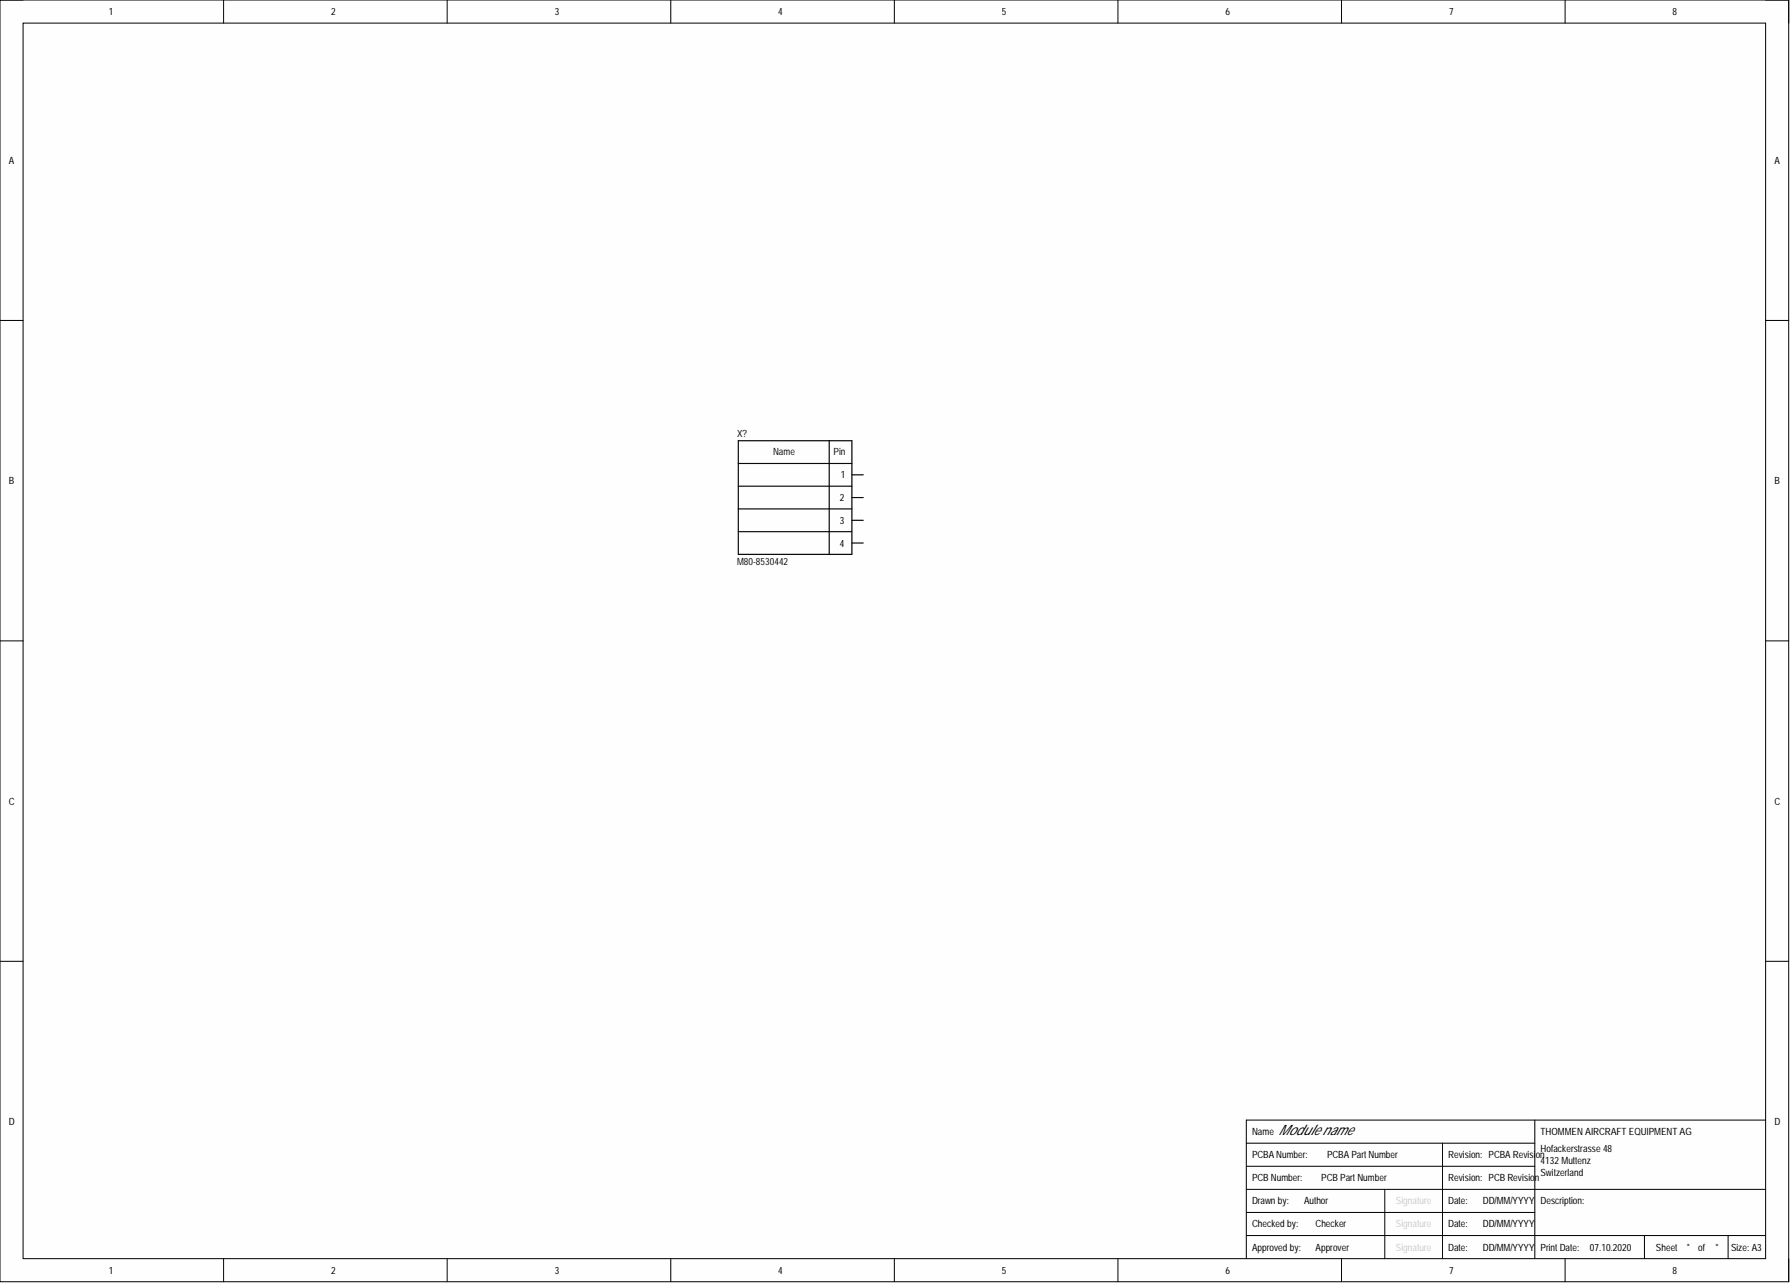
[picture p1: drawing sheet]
<svg xmlns="http://www.w3.org/2000/svg" width="393mm" height="282mm" viewBox="0 0 393 282" stroke-linecap="round" stroke-linejoin="round" font-family="sans-serif">
<defs><g id="words">
<text font-size="3.1" x="281" y="249.5">Modulename</text>
<g font-size="2.2">
<text x="23.9" y="3.3">1</text>
<text x="72.8" y="3.3">2</text>
<text x="121.9" y="3.3">3</text>
<text x="171" y="3.3">4</text>
<text x="220.1" y="3.3">5</text>
<text x="269.3" y="3.3">6</text>
<text x="318.4" y="3.3">7</text>
<text x="367.5" y="3.3">8</text>
<text x="1.9" y="36">A</text>
<text x="389.9" y="36">A</text>
<text x="1.9" y="106.4">B</text>
<text x="184.8" y="105.1">1</text>
<text x="389.9" y="106.4">B</text>
<text x="184.5" y="110.1">2</text>
<text x="184.5" y="115.1">3</text>
<text x="184.5" y="120.1">4</text>
<text x="1.9" y="176.8">C</text>
<text x="389.9" y="176.8">C</text>
<text x="1.9" y="247.2">D</text>
<text x="275.1" y="249.4">Name</text>
<text x="338.5" y="249.4">THOMMEN AIRCRAFT EQUIPMENT AG</text>
<text x="389.9" y="247.2">D</text>
<text x="275.1" y="254.5">PCBA Number:</text>
<text x="291.6" y="254.5">PCBA Part Number</text>
<text x="318.3" y="254.5">Revision: PCBA Revisi</text>
<text x="337.5" y="254.5">on</text>
<text x="338.5" y="253.2">Hofackerstrasse 48</text>
<text x="338.5" y="255.7">4132 Muttenz</text>
<text x="275.1" y="259.5">PCB Number:</text>
<text x="290.4" y="259.5">PCB Part Number</text>
<text x="318.3" y="259.5">Revision: PCB Revision</text>
<text x="338.5" y="258.3">Switzerland</text>
<text x="275.1" y="264.6">Drawn by:</text>
<text x="275.1" y="269.7">Checked by:</text>
<text x="286.6" y="264.6">Author</text>
<text x="289.1" y="269.7">Checker</text>
<text x="318.3" y="269.7">Date:</text>
<text x="318.3" y="264.6">Date:</text>
<text x="325.9" y="264.6">DD/MM/YYYY</text>
<text x="325.9" y="269.7">DD/MM/YYYY</text>
<text x="338.5" y="264.6">Description:</text>
<text x="275.1" y="274.7">Approved by:</text>
<text x="289.1" y="274.7">Approver</text>
<text x="318.3" y="274.7">Date:</text>
<text x="325.9" y="274.7">DD/MM/YYYY</text>
<text x="338.5" y="274.7">Print Date:</text>
<text x="349.4" y="274.7">07.10.2020</text>
<text x="363.9" y="274.7">Sheet</text>
<text x="370.7" y="274.7">*</text>
<text x="373.2" y="274.7">of</text>
<text x="377" y="274.7">*</text>
<text x="380.4" y="274.7">Size: A3</text>
<text x="23.9" y="279.8">1</text>
<text x="72.8" y="279.8">2</text>
<text x="121.9" y="279.8">3</text>
<text x="171" y="279.8">4</text>
<text x="220.1" y="279.8">5</text>
<text x="269.3" y="279.8">6</text>
<text x="318.4" y="279.8">7</text>
<text x="367.5" y="279.8">8</text>
</g>
<g font-size="2.2" fill="#0e0e0e">
<text x="162" y="96.1">X?</text>
<text x="169.9" y="100">Name</text>
<text x="183.2" y="100">Pin</text>
<text x="162" y="124.1">M80-8530442</text>
</g>
<g font-size="2.2" fill="#cbcbcb">
<text x="306.8" y="264.6">Signature</text>
<text x="306.8" y="269.7">Signature</text>
<text x="306.8" y="274.7">Signature</text>
</g>
</g></defs>
<path d="M0 0h393.1v281.6h-393.1z" fill-rule="evenodd" fill="#fefefe"/>
<path d="M0 0h393.1v281.6h-393.1z" fill="none" stroke="#000" stroke-width=".22"/>
<path d="M5.1 5.1h382.9v271.4h-382.9z" fill-rule="evenodd" fill="#fefefe"/>
<g fill="none" stroke="#000" stroke-width=".22">
<path d="M0 0h5.1M5.1 5.1h382.9v271.4h-382.9zM49.1 0v5.1M98.3 0v5.1M147.4 0v5.1M196.5 0v5.1M245.7 0v5.1M294.8 0v5.1M343.9 0v5.1M388 0h5.1v5.1M0 70.4h5.1M388 70.4h5.1"/>
<path d="M0 140.8h5.1M388 140.8h5.1M0 211.2h5.1M388 211.2h5.1M273.9 251.2h63.4M273.9 256.2h63.4M317 251.2v25.3M337.3 246.1v30.4M388 246.1h-114.1v30.4M49.1 276.5v5.1M98.3 276.5v5.1M147.4 276.5v5.1"/>
<path d="M196.5 276.5v5.1M245.7 276.5v5.1M273.9 261.3h114.1M273.9 266.4h63.4M273.9 271.4h114.1M294.8 276.5v5.1M304.3 261.3v15.2M343.9 276.5v5.1M361.4 271.4v5.1M379.7 271.4v5.1M393.1 276.5v5.1"/>
</g>
<path d="M162.2 96.8h25v25h-25zM182.2 96.8v25M162.2 101.8h25M162.2 106.8h25M162.2 111.8h25M162.2 116.8h25M187.2 104.3h2.5M187.2 109.3h2.5M187.2 114.3h2.5M187.2 119.3h2.5" fill="none" stroke="#000" stroke-width=".25"/>
<use href="#words"/>
</svg>
